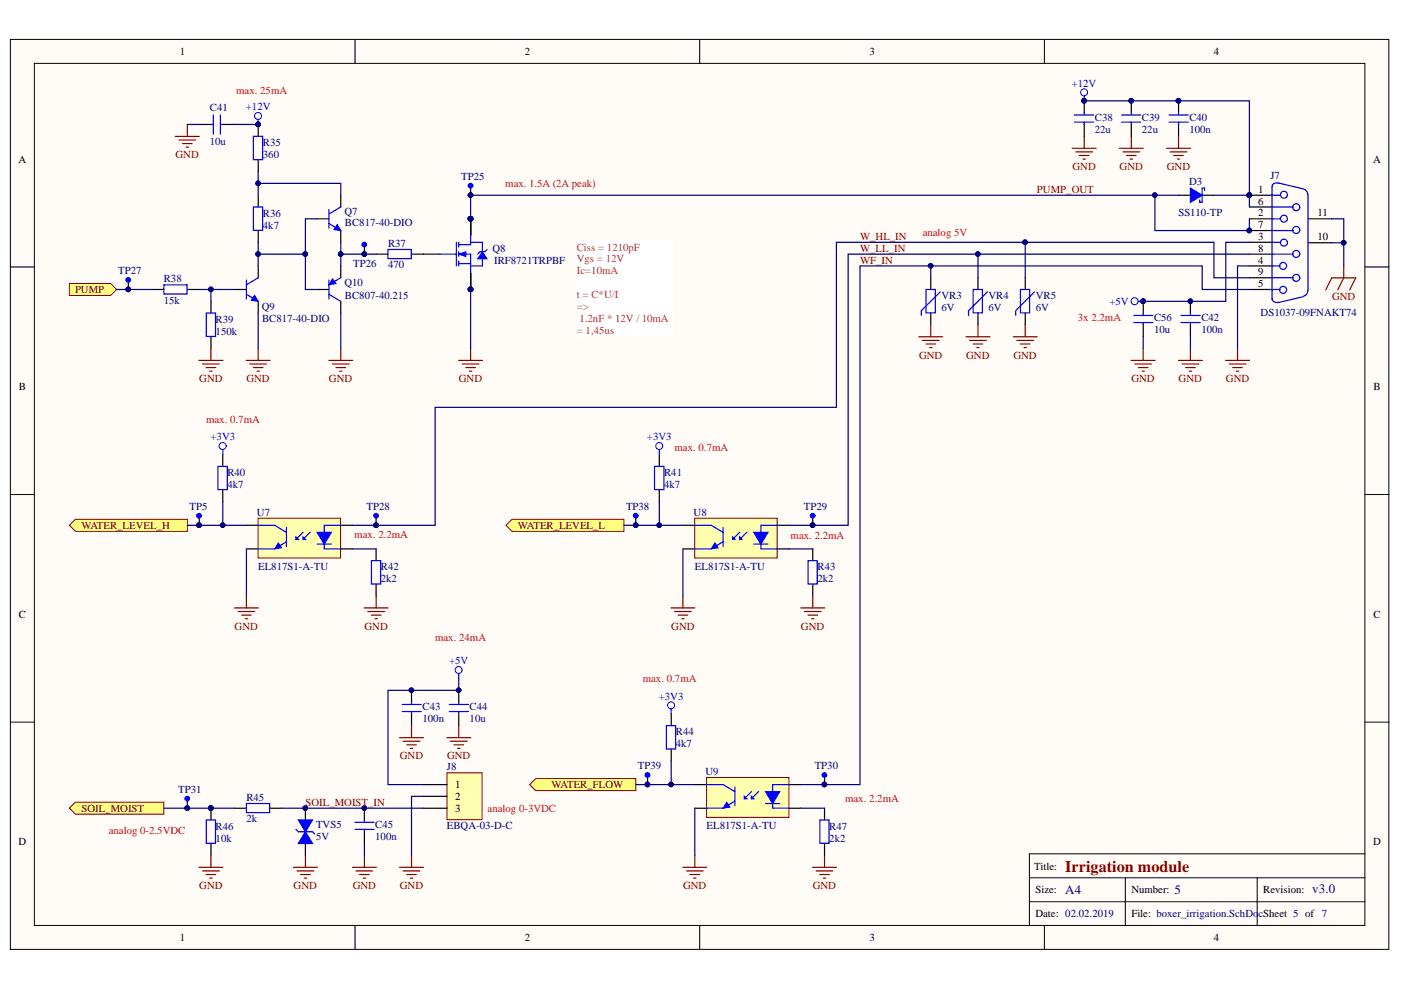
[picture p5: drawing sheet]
<svg xmlns="http://www.w3.org/2000/svg" width="297mm" height="210mm" viewBox="0 0 297 210" stroke-linecap="round" stroke-linejoin="round" font-family="sans-serif">
<defs><g id="words">
<text font-size="3.4" fill="#800000" x="225.9" y="184.9">Irrigation module</text>
<g font-size="2.7" fill="#000080">
<text x="225.9" y="189.6">A4</text>
<text x="249" y="189.6">5</text>
<text x="278.2" y="189.3">v3.0</text>
</g>
<g font-size="2.3">
<text x="38.2" y="11.7">1</text>
<text x="111.2" y="11.7">2</text>
<text x="184.3" y="11.7">3</text>
<text x="257.4" y="11.7">4</text>
<text x="3.9" y="34.5">A</text>
<text x="291.1" y="34.5">A</text>
<text x="266.7" y="40.9">1</text>
<text x="266.7" y="45.9">2</text>
<text x="266.7" y="43.4">6</text>
<text x="279.3" y="45.9">11</text>
<text x="266.7" y="50.9">3</text>
<text x="266.7" y="48.4">7</text>
<text x="266.7" y="53.4">8</text>
<text x="279.3" y="51">10</text>
<text x="266.7" y="55.9">4</text>
<text x="266.7" y="58.4">9</text>
<text x="266.7" y="60.9">5</text>
<text x="4" y="82.8">B</text>
<text x="291.2" y="82.8">B</text>
<text x="4" y="131">C</text>
<text x="291.2" y="131">C</text>
<text x="96.5" y="167.1">1</text>
<text x="96.5" y="169.6">2</text>
<text x="96.5" y="172.1">3</text>
<text x="3.9" y="179.2">D</text>
<text x="291.1" y="179.2">D</text>
<text x="219.3" y="184.4">Title:</text>
<text x="219.5" y="189.4">Size:</text>
<text x="239.9" y="189.4">Number:</text>
<text x="267.8" y="189.4">Revision:</text>
<text x="219.5" y="194.5">Date: 02.02.2019</text>
<text x="239.9" y="194.5">File: boxer_irrigation.SchDocSheet 5 of 7</text>
<text x="38.2" y="199.6">1</text>
<text x="111.2" y="199.6">2</text>
<text x="184.3" y="199.6">3</text>
<text x="257.4" y="199.6">4</text>
</g>
<g font-size="2.3" fill="#000080">
<text x="44.5" y="23.6">C41</text>
<text x="232.1" y="28.2">22u</text>
<text x="232.1" y="25.7">C38</text>
<text x="242.1" y="28.2">22u</text>
<text x="242.1" y="25.7">C39</text>
<text x="252.2" y="28.2">100n</text>
<text x="252.2" y="25.7">C40</text>
<text x="44.5" y="30.8">10u</text>
<text x="55.7" y="33.5">360</text>
<text x="55.7" y="30.9">R35</text>
<text x="97.8" y="38.1">TP25</text>
<text x="252.1" y="39.1">D3</text>
<text x="269.4" y="38">J7</text>
<text x="55.7" y="45.9">R36</text>
<text x="73" y="45.7">Q7</text>
<text x="73.1" y="48">BC817-40-DIO</text>
<text x="249.9" y="45.9">SS110-TP</text>
<text x="55.7" y="48.5">4k7</text>
<text x="82.3" y="52.4">R37</text>
<text x="104.4" y="53.4">Q8</text>
<text x="25.1" y="58.1">TP27</text>
<text x="34.7" y="59.9">R38</text>
<text x="74.9" y="56.6">TP26</text>
<text x="82.3" y="56.9">470</text>
<text x="104.8" y="55.9">IRF8721TRPBF</text>
<text x="34.7" y="64.4">15k</text>
<text x="55.5" y="65.7">Q9</text>
<text x="73" y="60.7">Q10</text>
<text x="73.1" y="63.5">BC807-40.215</text>
<text x="199.6" y="66">6V</text>
<text x="199.6" y="63.4">VR3</text>
<text x="209.6" y="66">6V</text>
<text x="209.6" y="63.4">VR4</text>
<text x="219.6" y="66">6V</text>
<text x="219.6" y="63.4">VR5</text>
<text x="45.7" y="71">150k</text>
<text x="45.7" y="68.4">R39</text>
<text x="55.6" y="68.3">BC817-40-DIO</text>
<text x="244.7" y="70.7">10u</text>
<text x="244.7" y="68.2">C56</text>
<text x="254.7" y="70.7">100n</text>
<text x="254.7" y="68.2">C42</text>
<text x="267.3" y="67">DS1037-09FNAKT74</text>
<text x="48.2" y="100.9">R40</text>
<text x="140.8" y="100.9">R41</text>
<text x="48.2" y="103.4">4k7</text>
<text x="140.8" y="103.4">4k7</text>
<text x="40.2" y="108.2">TP5</text>
<text x="54.5" y="109.4">U7</text>
<text x="77.7" y="108.2">TP28</text>
<text x="132.7" y="108.2">TP38</text>
<text x="147.1" y="109.4">U8</text>
<text x="170.5" y="108.2">TP29</text>
<text x="54.7" y="120.9">EL817S1-A-TU</text>
<text x="80.7" y="123.4">2k2</text>
<text x="80.7" y="120.9">R42</text>
<text x="147.3" y="120.9">EL817S1-A-TU</text>
<text x="173.3" y="123.4">2k2</text>
<text x="173.3" y="120.9">R43</text>
<text x="89.6" y="153.2">100n</text>
<text x="89.6" y="150.6">C43</text>
<text x="99.6" y="153.2">10u</text>
<text x="99.6" y="150.6">C44</text>
<text x="143.3" y="155.9">R44</text>
<text x="143.3" y="158.5">4k7</text>
<text x="94.7" y="163.4">J8</text>
<text x="135.2" y="163.1">TP39</text>
<text x="149.6" y="164.4">U9</text>
<text x="172.7" y="163">TP30</text>
<text x="37.8" y="168.1">TP31</text>
<text x="52.2" y="169.9">R45</text>
<text x="45.7" y="178.4">10k</text>
<text x="45.7" y="175.9">R46</text>
<text x="52.2" y="174.4">2k</text>
<text x="67" y="178.2">5V</text>
<text x="67" y="175.7">TVS5</text>
<text x="79.6" y="178.2">100n</text>
<text x="79.6" y="175.7">C45</text>
<text x="94.7" y="175.9">EBQA-03-D-C</text>
<text x="149.8" y="175.9">EL817S1-A-TU</text>
<text x="175.8" y="178.4">2k2</text>
<text x="175.8" y="175.9">R47</text>
</g>
<g font-size="2.3" fill="#f00">
<text x="50.1" y="20">max. 25mA</text>
<text x="107.1" y="39.6">max. 1.5A (2A peak)</text>
<text x="195.6" y="50">analog 5V</text>
<text x="228.5" y="68.1">3x 2.2mA</text>
<text x="43.7" y="89.6">max. 0.7mA</text>
<text x="143" y="95.7">max. 0.7mA</text>
<text x="75.1" y="114">max. 2.2mA</text>
<text x="167.6" y="114.3">max. 2.2mA</text>
<text x="92.3" y="135.9">max. 24mA</text>
<text x="136.3" y="144.6">max. 0.7mA</text>
<text x="103.4" y="172.1">analog 0-3VDC</text>
<text x="179.2" y="170.1">max. 2.2mA</text>
<text x="23.1" y="176.9">analog 0-2.5VDC</text>
</g>
<g font-size="2.3" fill="#00f">
<text x="52.1" y="23.4">+12V</text>
<text x="227.2" y="18.3">+12V</text>
<text x="235.2" y="64.7">+5V</text>
<text x="44.6" y="93.3">+3V3</text>
<text x="137.2" y="93.3">+3V3</text>
<text x="95.2" y="140.8">+5V</text>
<text x="139.7" y="148.3">+3V3</text>
</g>
<g font-size="2.3" fill="#800000">
<text x="37.2" y="33.5">GND</text>
<text x="219.9" y="40.9">PUMP_OUT</text>
<text x="227.4" y="36">GND</text>
<text x="237.4" y="36">GND</text>
<text x="247.4" y="36">GND</text>
<text x="182.3" y="53.4">W_LL_IN</text>
<text x="182.3" y="50.9">W_HL_IN</text>
<text x="182.3" y="55.9">WF_IN</text>
<text x="15.9" y="62.2">PUMP</text>
<text x="282.4" y="63.5">GND</text>
<text x="194.9" y="76">GND</text>
<text x="204.8" y="76">GND</text>
<text x="214.9" y="76">GND</text>
<text x="42.3" y="81">GND</text>
<text x="52.2" y="81">GND</text>
<text x="69.7" y="81">GND</text>
<text x="97.3" y="81">GND</text>
<text x="239.9" y="81">GND</text>
<text x="249.9" y="81">GND</text>
<text x="259.9" y="81">GND</text>
<text x="17.3" y="112.1">WATER_LEVEL_H</text>
<text x="109.8" y="112.1">WATER_LEVEL_L</text>
<text x="49.7" y="133.5">GND</text>
<text x="77.3" y="133.5">GND</text>
<text x="142.3" y="133.5">GND</text>
<text x="169.8" y="133.5">GND</text>
<text x="84.8" y="161">GND</text>
<text x="94.8" y="161">GND</text>
<text x="117" y="167.1">WATER_FLOW</text>
<text x="17.3" y="172.1">SOIL_MOIST</text>
<text x="64.8" y="170.8">SOIL_MOIST_IN</text>
<text x="42.3" y="188.5">GND</text>
<text x="62.3" y="188.5">GND</text>
<text x="74.8" y="188.5">GND</text>
<text x="84.8" y="188.5">GND</text>
<text x="144.8" y="188.5">GND</text>
<text x="172.3" y="188.5">GND</text>
</g>
<g font-size="2.3" fill="#a1006a">
<text x="122.3" y="53.1">Ciss = 1210pF</text>
<text x="122.3" y="55.7">Vgs = 12V</text>
<text x="122.3" y="58.2">Ic=10mA</text>
<text x="122.3" y="63.3">t = C*U/I</text>
<text x="122.3" y="65.8">=&gt;</text>
<text x="122.3" y="70.9">= 1,45us</text>
<text x="122.9" y="68.3">1.2nF * 12V / 10mA</text>
</g>
</g></defs>
<g fill="#fffcf8" stroke="#000" stroke-width=".21">
<path d="M2.2 8.4h292.3v192.9h-292.3z"/>
<path d="M7.3 13.4h282.1v182.8h-282.1z"/>
</g>
<g fill="none" stroke="#000" stroke-width=".21">
<path d="M75.3 8.4v5M148.4 8.4v5M221.4 8.4v5M2.2 56.6h5.1M289.4 56.6h5.1M2.2 104.9h5.1M289.4 104.9h5.1M2.2 153.1h5.1M289.4 153.1h5.1M75.3 196.3v5M148.4 196.3v5M218.3 186.1h71.1"/>
<path d="M218.3 191.2h71.1M221.4 196.3v5M238.6 186.1v10.2M266.5 186.1v10.2M289.4 181h-71.1v15.3"/>
</g>
<g fill="#ffff80" stroke="#800000" stroke-width=".21">
<path d="M107.3 111.4l1.2-1.3h23.8v2.5h-23.8z" fill-rule="evenodd"/>
<path d="M14.7 60.1h8.7l1.3 1.3-1.3 1.2h-8.7z" fill-rule="evenodd"/>
<path d="M112.3 166.4l1.3-1.3h21.2v2.5h-21.2z" fill-rule="evenodd"/>
</g>
<path d="M72.3 56.4v2.5M67.2 61.4h2.5M72.3 63.9v2.5" fill="none" stroke="#000" stroke-width=".25"/>
<path d="M70.5 59.1l.8 1-1.6 .3z" fill="#00f"/>
<path d="M70.5 59.1l.8 1-1.6 .3z" fill="none" stroke="#00f" stroke-width=".21"/>
<path d="M53.7 28.9h2v5h-2zM52.2 59.4v4M53.7 43.9h2v4.9h-2zM69.7 59.4v4M72.3 58.9l-2.6 1.5M34.7 60.4h5v1.9h-5zM43.7 66.4h2v4.9h-2zM69.7 62.4l2.6 1.5" fill="none" stroke="#00f" stroke-width=".25"/>
<path d="M54.7 26.4v2.5M54.7 33.9v2.5M54.7 41.4v2.5M54.7 48.9v2.5M32.2 61.4h2.5M39.7 61.4h2.5M44.7 63.9v2.5M44.7 71.4v2.5M49.7 61.4h2.5" fill="none" stroke="#000" stroke-width=".25"/>
<circle cx="54.7" cy="26.4" r=".48" fill="#000080" stroke="#000080" stroke-width=".21"/>
<path d="M122.3 51.1h20.3v20.2h-20.3z" fill="#fff" stroke="#fff" stroke-width=".21"/>
<path d="M54 62.6l.7 1.3-1.4-.2z" fill="#00f"/>
<path d="M54 62.6l.7 1.3-1.4-.2z" fill="none" stroke="#00f" stroke-width=".21"/>
<path d="M54.7 56.4v2.5M67.2 46.4h2.5M54.7 63.9v2.5" fill="none" stroke="#000" stroke-width=".25"/>
<path d="M54.7 58.9l-2.5 1.5M69.7 44.4v4M52.2 62.4l2.5 1.5" fill="none" stroke="#00f" stroke-width=".25"/>
<path d="M42.2 76.4h5.1M42.9 77.2h3.6M43.7 77.9h2M44.5 78.7h.5M44.7 73.9v2.5M52.2 76.4h5.1M53 77.2h3.5M53.7 77.9h2.1M54.5 78.7h.5M54.7 73.9v2.5" fill="none" stroke="#800000" stroke-width=".25"/>
<path d="M71.5 47.6l.8 1.3-1.5-.2z" fill="#00f"/>
<g fill="none" stroke="#00f" stroke-width=".21">
<path d="M71.5 47.6l.8 1.3-1.5-.2z"/>
<circle cx="54.7" cy="24.6" r=".74"/>
</g>
<path d="M72.3 41.4v2.5M72.3 48.9v2.5M79.8 53.9h2.5M87.2 53.9h6.1M99.8 46.4v3.5M99.8 57.9v3.5" fill="none" stroke="#000" stroke-width=".25"/>
<path d="M54.7 25.4v1M69.7 47.4l2.6 1.5M72.3 43.9l-2.6 1.5M82.2 52.9h5v1.9h-5zM93.3 53.9h3.5M96.8 51.4v5M97.3 51.9h2.5M97.3 53.9h2.5v2.5M97.3 55.9h2.5M97.3 51.4v1M97.3 53.4v1M97.3 55.4v1" fill="none" stroke="#00f" stroke-width=".25"/>
<path d="M69.7 76.4h5.1M70.5 77.2h3.5M71.2 77.9h2.1M72 78.7h.5M72.3 73.9v2.5" fill="none" stroke="#800000" stroke-width=".25"/>
<g fill="#000080" stroke="#000080" stroke-width=".21">
<circle cx="54.7" cy="26.4" r=".48"/>
<circle cx="99.8" cy="61.4" r=".48"/>
<circle cx="99.8" cy="46.4" r=".48"/>
</g>
<path d="M97.3 53.9l1.5-.5v1z" fill="#00f"/>
<path d="M97.3 53.9l1.5-.5v1z" fill="none" stroke="#00f" stroke-width=".21"/>
<path d="M99.8 51.4v.5M102.3 51.4v2M102.3 54.9v1.5" fill="none" stroke="#00f" stroke-width=".25"/>
<path d="M102.3 53.4l1 1.5h-2z" fill="#00f"/>
<path d="M102.3 53.4l1 1.5h-2z" fill="none" stroke="#00f" stroke-width=".21"/>
<path d="M99.8 49.9v1.5h2.5M102.3 56.4h-2.5v1.5M103.3 52.9l-.5 .5h-1l-.5 .5" fill="none" stroke="#00f" stroke-width=".25"/>
<path d="M27.2 59.9v1.5M99.8 46.4v3.5M99.8 57.9v3.5M249.9 41.4h2.5M254.9 41.4h2.5" fill="none" stroke="#000" stroke-width=".25"/>
<g fill="#000080" stroke="#000080" stroke-width=".21">
<circle cx="99.8" cy="61.4" r=".48"/>
<circle cx="99.8" cy="46.4" r=".48"/>
<circle cx="27.2" cy="61.4" r=".48"/>
</g>
<path d="M97.2 76.4h5.1M98 77.2h3.6M98.8 77.9h2M99.5 78.7h.5M99.8 73.9v2.5" fill="none" stroke="#800000" stroke-width=".25"/>
<circle cx="27.2" cy="59.3" r=".48" fill="#00f" stroke="#00f" stroke-width=".25"/>
<path d="M252.4 39.9l2.5 1.5-2.5 1.5z" fill="#00f"/>
<path d="M252.4 39.9l2.5 1.5-2.5 1.5zM255.4 40.4v-.5h-.5v3h-.5v-.5" fill="none" stroke="#00f" stroke-width=".25"/>
<path d="M99.8 39.9v1.5M77.3 52.4v1.5" fill="none" stroke="#000" stroke-width=".25"/>
<g fill="#000080" stroke="#000080" stroke-width=".21">
<circle cx="99.8" cy="41.4" r=".48"/>
<circle cx="77.2" cy="53.9" r=".48"/>
</g>
<g fill="#00f" stroke="#00f" stroke-width=".25">
<circle cx="99.8" cy="39.4" r=".48"/>
<circle cx="77.2" cy="51.9" r=".48"/>
</g>
<path d="M94.8 163.9h7.4v9.9h-7.4z" fill="#ffffb0" stroke="#800000" stroke-width=".21"/>
<path d="M44.7 171.4v2.4M44.7 178.8v2.6M49.7 171.4h2.5M57.2 171.4h2.5M89.8 166.4h5M89.8 168.8h5M89.8 171.4h5" fill="none" stroke="#000" stroke-width=".25"/>
<path d="M42.2 183.9h5.1M42.9 184.7h3.6M43.7 185.4h2M44.5 186.2h.5M44.7 181.4v2.5M84.7 183.9h5.1M85.5 184.7h3.5M86.2 185.4h2.1M87 186.2h.5M87.2 181.4v2.5" fill="none" stroke="#800000" stroke-width=".25"/>
<circle cx="44.7" cy="171.3" r=".48" fill="#000080" stroke="#000080" stroke-width=".21"/>
<path d="M43.7 173.8h2v5h-2zM52.2 170.4h5v1.9h-5z" fill="none" stroke="#00f" stroke-width=".25"/>
<path d="M14.7 171.4l1.3-1.3h18.7v2.5h-18.7z" fill-rule="evenodd" fill="#ffff80" stroke="#800000" stroke-width=".21"/>
<path d="M62.2 183.9h5.1M63 184.7h3.5M63.7 185.4h2.1M64.5 186.2h.5M64.8 181.4v2.5" fill="none" stroke="#800000" stroke-width=".25"/>
<path d="M39.7 169.9v1.5M64.8 171.4v2.4M64.8 178.8v2.6" fill="none" stroke="#000" stroke-width=".25"/>
<g fill="#000080" stroke="#000080" stroke-width=".21">
<circle cx="39.7" cy="171.3" r=".48"/>
<circle cx="64.7" cy="171.3" r=".49"/>
</g>
<circle cx="39.7" cy="169.3" r=".48" fill="#00f" stroke="#00f" stroke-width=".25"/>
<path d="M64.8 176.4l1.5 2.4h-3z" fill="#00f"/>
<path d="M64.8 176.4l1.5 2.4h-3z" fill="none" stroke="#00f" stroke-width=".25"/>
<path d="M63.3 173.8h3l-1.5 2.6z" fill="#00f"/>
<g fill="none" stroke="#00f" stroke-width=".25">
<path d="M269.7 39.5v23.9M271 38.8l5.3 1.2M271.1 38.8a.93 .93 0 0 0-1.4 .8M269.6 41.4h1.8M269.6 51.4h1.8M269.6 56.4h1.8M269.7 46.4h1.8M269.9 43.9h4.3M269.9 48.9h4.3M269.9 53.9h4.3M269.9 58.9h4.3M276.4 40.1a1.24 1.24 0 0 1 .9 1.2"/>
<path d="M277.3 41.3v20.3M269.6 61.4h1.8M269.7 63.3a.98 .98 0 0 0 1.3 .8M276.3 62.9l-5.3 1.3M277.3 61.6a1.24 1.24 0 0 1-.9 1.2M85.3 150.9h4M85.3 149.4h4M87.2 148.9v.5M87.2 150.9v.4M95.3 150.9h4M95.3 149.4h4M97.3 142.8v1.1"/>
<path d="M97.3 148.9v.5M97.3 150.9v.4M62.7 175.9l.6 .5h3l.4 .4M63.3 173.8h3l-1.5 2.6zM75.3 175.9h4M75.3 174.4h4M77.3 173.8v.6M77.3 175.9v.5"/>
<circle cx="272" cy="56.4" r=".74"/>
<circle cx="272.2" cy="51.4" r=".74"/>
<circle cx="272.2" cy="46.4" r=".74"/>
<circle cx="272.2" cy="41.3" r=".74"/>
<circle cx="274.8" cy="58.9" r=".74"/>
<circle cx="274.8" cy="53.8" r=".74"/>
<circle cx="274.8" cy="43.9" r=".74"/>
<circle cx="274.8" cy="48.8" r=".74"/>
<circle cx="272" cy="61.5" r=".74"/>
</g>
<g fill="#000080" stroke="#000080" stroke-width=".21">
<circle cx="64.7" cy="171.3" r=".49"/>
<circle cx="87.2" cy="146.3" r=".48"/>
<circle cx="77.2" cy="171.3" r=".48"/>
<circle cx="264.9" cy="41.4" r=".48"/>
<circle cx="264.9" cy="48.9" r=".48"/>
</g>
<g fill="none" stroke="#000" stroke-width=".25">
<path d="M264.9 41.4h5M264.9 46.4h5M264.9 51.4h5M264.9 56.4h5M264.9 43.9h5M264.9 48.9h5M264.9 53.9h5M264.9 58.9h5M277.3 46.4h5M277.3 51.5h5M264.9 61.4h5M87.2 146.4v2.5"/>
<path d="M87.2 151.3v2.6M97.3 146.4v2.5M97.3 151.3v2.6M77.3 171.4v2.4M77.3 176.4v2.4"/>
</g>
<circle cx="97.2" cy="142.1" r=".74" fill="none" stroke="#00f" stroke-width=".21"/>
<g fill="none" stroke="#800000" stroke-width=".25">
<path d="M84.7 156.4h5.1M85.5 157.2h3.5M86.2 157.9h2.1M87 158.7h.5M87.2 153.9v2.5M94.7 156.4h5.1M95.5 157.2h3.5M96.2 157.9h2.1M97 158.7h.5M97.3 153.9v2.5M74.7 183.9h5.1M75.5 184.7h3.5"/>
<path d="M76.2 185.4h2.1M77 186.2h.5M77.3 181.4v2.5"/>
</g>
<path d="M14.7 111.4l1.3-1.3h23.7v2.5h-23.7z" fill-rule="evenodd" fill="#ffff80" stroke="#800000" stroke-width=".21"/>
<path d="M144.8 111.4h2.5M144.8 116.4h2.5" fill="none" stroke="#000" stroke-width=".25"/>
<path d="M147.3 109.9h17.5v8.4h-17.5z" fill="#ffffb0" stroke="#800000" stroke-width=".21"/>
<path d="M153.3 111.9v4" fill="none" stroke="#00f" stroke-width=".25"/>
<path d="M151.6 115.1l.6 1.1-1.4 .2z" fill="#00f"/>
<path d="M151.6 115.1l.6 1.1-1.4 .2z" fill="none" stroke="#00f" stroke-width=".21"/>
<path d="M147.3 111.4h3.5l2.5 1.5M153.3 114.9l-2.5 1.5h-3.5" fill="none" stroke="#00f" stroke-width=".25"/>
<path d="M164.8 111.4h2.5M164.8 116.4h2.5" fill="none" stroke="#000" stroke-width=".25"/>
<path d="M159.8 112.9h3l-1.5 2.5z" fill="#00f"/>
<path d="M156.8 112.8l-1.5 1.6M158.3 112.8l-1.5 1.6M159.8 112.9h3l-1.5 2.5z" fill="none" stroke="#00f" stroke-width=".25"/>
<path d="M155.3 113.9l.5 .5h-.5z" fill="#00f"/>
<path d="M155.3 113.9l.5 .5h-.5z" fill="none" stroke="#00f" stroke-width=".25"/>
<path d="M156.8 113.9l.5 .5h-.5z" fill="#00f"/>
<path d="M216.3 61.4h2v4.9h-2zM219.3 61.9l-3.9 4v1M138.8 98.9h2v4.9h-2zM139.8 95.4v1M156.8 113.9l.5 .5h-.5zM159.8 115.4h3M161.3 114.4v2h3.5M164.8 111.4h-3.5v2" fill="none" stroke="#00f" stroke-width=".25"/>
<g fill="none" stroke="#800000" stroke-width=".25">
<path d="M214.8 71.4h5.1M215.6 72.2h3.5M216.3 72.9h2.1M217.1 73.7h.5M217.4 68.9v2.5M142.3 128.9h5M143 129.7h3.6M143.8 130.4h2M144.5 131.2h.6M144.8 126.4v2.5M169.8 128.9h5.1M170.5 129.7h3.6"/>
<path d="M171.3 130.4h2M172.1 131.2h.5M172.3 126.4v2.5"/>
</g>
<path d="M217.4 58.9v2.5M217.4 66.4v2.5M139.8 96.4v2.5M52.2 111.4h2.6M52.2 116.4h2.6M139.8 103.9v2.5" fill="none" stroke="#000" stroke-width=".25"/>
<circle cx="139.8" cy="94.6" r=".74" fill="none" stroke="#00f" stroke-width=".21"/>
<path d="M54.7 109.9h17.5v8.4h-17.5z" fill="#ffffb0" stroke="#800000" stroke-width=".21"/>
<path d="M60.7 111.9v4" fill="none" stroke="#00f" stroke-width=".25"/>
<path d="M59 115.1l.7 1.1-1.5 .2z" fill="#00f"/>
<path d="M59 115.1l.7 1.1-1.5 .2z" fill="none" stroke="#00f" stroke-width=".21"/>
<path d="M54.7 111.4h3.5l2.5 1.5M60.7 114.9l-2.5 1.5h-3.5" fill="none" stroke="#00f" stroke-width=".25"/>
<path d="M72.2 111.4h2.5M72.2 116.4h2.5" fill="none" stroke="#000" stroke-width=".25"/>
<path d="M67.2 112.9h3l-1.5 2.5z" fill="#00f"/>
<path d="M64.3 112.8l-1.6 1.6M65.8 112.8l-1.6 1.6M67.2 112.9h3l-1.5 2.5z" fill="none" stroke="#00f" stroke-width=".25"/>
<path d="M62.7 113.9l.6 .5h-.6z" fill="#00f"/>
<path d="M62.7 113.9l.6 .5h-.6z" fill="none" stroke="#00f" stroke-width=".25"/>
<path d="M64.2 113.9l.6 .5h-.6z" fill="#00f"/>
<path d="M196.3 61.4h2v4.9h-2zM199.3 61.9l-4 4v1M46.2 98.9h2v4.9h-2zM47.2 95.4v1M64.2 113.9l.6 .5h-.6zM67.2 115.4h3M68.7 114.4v2h3.6M72.3 111.4h-3.6v2" fill="none" stroke="#00f" stroke-width=".25"/>
<g fill="none" stroke="#800000" stroke-width=".25">
<path d="M194.8 71.4h5.1M195.6 72.2h3.5M196.3 72.9h2.1M197.1 73.7h.5M197.3 68.9v2.5M49.7 128.9h5.1M50.5 129.7h3.5M51.2 130.4h2.1M52 131.2h.5M52.2 126.4v2.5M77.2 128.9h5.1M78 129.7h3.5"/>
<path d="M78.7 130.4h2.1M79.5 131.2h.5M79.8 126.4v2.5"/>
</g>
<path d="M197.3 58.9v2.5M197.3 66.4v2.5M47.2 96.4v2.5M47.2 103.9v2.5M147.3 166.4h2.6M147.3 171.4h2.6" fill="none" stroke="#000" stroke-width=".25"/>
<circle cx="47.2" cy="94.6" r=".74" fill="none" stroke="#00f" stroke-width=".21"/>
<path d="M149.8 164.9h17.5v8.4h-17.5z" fill="#ffffb0" stroke="#800000" stroke-width=".21"/>
<path d="M155.8 166.9v3.9" fill="none" stroke="#00f" stroke-width=".25"/>
<path d="M154.1 170.1l.7 1-1.5 .3z" fill="#00f"/>
<path d="M154.1 170.1l.7 1-1.5 .3z" fill="none" stroke="#00f" stroke-width=".21"/>
<path d="M149.8 166.4h3.5l2.5 1.5M155.8 169.9l-2.5 1.5h-3.5" fill="none" stroke="#00f" stroke-width=".25"/>
<path d="M167.3 166.4h2.5M167.3 171.4h2.5" fill="none" stroke="#000" stroke-width=".25"/>
<path d="M162.3 167.9h3l-1.5 2.5z" fill="#00f"/>
<path d="M159.3 167.8l-1.5 1.5M160.8 167.8l-1.5 1.5M162.3 167.9h3l-1.5 2.5z" fill="none" stroke="#00f" stroke-width=".25"/>
<path d="M157.8 168.8l.5 .5h-.5z" fill="#00f"/>
<path d="M157.8 168.8l.5 .5h-.5z" fill="none" stroke="#00f" stroke-width=".25"/>
<path d="M159.3 168.8l.5 .5h-.5z" fill="#00f"/>
<g fill="none" stroke="#00f" stroke-width=".25">
<path d="M44.7 26.4h.5M45.2 24.4v4M46.7 24.4v4M46.7 26.4h.5M227.8 25.9h4.1M227.8 24.4h4.1M229.9 20.4v1M229.9 23.9v.5M229.9 25.9v.5M237.8 25.9h4.1M237.8 24.4h4.1M239.9 23.9v.5"/>
<path d="M239.9 25.9v.5M247.9 25.9h4M247.9 24.4h4M249.9 23.9v.5M249.9 25.9v.5M206.3 61.4h2v4.9h-2zM209.4 61.9l-4.1 4v1M240.4 68.4h4M240.4 66.9h4M241.4 63.9h1M242.4 66.4v.5M242.4 68.4v.5"/>
<path d="M250.4 68.4h4.1M250.4 66.9h4.1M252.4 66.4v.5M252.4 68.4v.5M78.8 118.9h1.9v4.9h-1.9zM171.3 118.9h2v4.9h-2zM141.3 153.9h1.9v4.9h-1.9zM142.3 150.3v1M159.3 168.8l.5 .5h-.5zM162.3 170.4h3M163.8 169.3v2.1h3.5M167.3 166.4h-3.5v2"/>
<path d="M173.8 173.8h2v5h-2z"/>
</g>
<g fill="none" stroke="#800000" stroke-width=".25">
<path d="M37.2 28.9h5.1M37.9 29.7h3.6M38.7 30.4h2M39.5 31.2h.5M39.7 26.4v2.5M227.3 31.4h5.1M228.1 32.2h3.6M228.9 33h2M229.6 33.7h.5M229.9 28.9v2.5M237.3 31.4h5.1M238.1 32.2h3.5"/>
<path d="M238.8 33h2.1M239.6 33.7h.5M239.9 28.9v2.5M247.3 31.4h5.1M248.1 32.2h3.6M248.9 33h2M249.6 33.7h.5M249.9 28.9v2.5M284.9 56.4v2.5l-1.3 2.6M204.8 71.4h5.1M205.6 72.2h3.5M206.3 72.9h2.1"/>
<path d="M207.1 73.7h.5M207.4 68.9v2.5M239.8 76.4h5.1M240.6 77.2h3.6M241.4 77.9h2M242.1 78.7h.5M242.4 73.9v2.5M249.9 76.4h5M250.6 77.2h3.6M251.4 77.9h2M252.1 78.7h.5M252.4 73.9v2.5"/>
<path d="M259.8 76.4h5.1M260.6 77.2h3.6M261.4 77.9h2M262.1 78.7h.5M262.4 73.9v2.5M281.1 61.5l1.3-2.6h5l-1.2 2.6M144.8 183.9h5.1M145.5 184.7h3.6M146.3 185.4h2M147.1 186.2h.5M147.3 181.4v2.5M172.3 183.9h5.1"/>
<path d="M173 184.7h3.6M173.8 185.4h2M174.6 186.2h.5M174.8 181.4v2.5"/>
</g>
<g fill="none" stroke="#000" stroke-width=".25">
<path d="M42.2 26.4h2.5M47.2 26.4h2.5M229.9 21.4v2.5M229.9 26.4v2.5M239.9 21.4v2.5M239.9 26.4v2.5M249.9 21.4v2.5M249.9 26.4v2.5M207.4 58.9v2.5M207.4 66.4v2.5M242.4 63.9v2.5M242.4 68.9v2.5"/>
<path d="M252.4 63.9v2.5M252.4 68.9v2.5M42.2 109.9v1.5M79.8 109.9v1.5M79.8 116.4v2.5M134.8 109.9v1.5M172.3 109.9v1.5M172.3 116.4v2.5M79.8 123.9v2.5M172.3 123.9v2.5M142.3 151.3v2.6M142.3 158.9v2.5"/>
<path d="M137.3 164.9v1.5M174.8 164.9v1.5M174.8 171.4v2.4M174.8 178.8v2.6"/>
</g>
<g fill="none" stroke="#00f" stroke-width=".21">
<circle cx="229.8" cy="19.6" r=".74"/>
<circle cx="240.6" cy="63.9" r=".74"/>
<circle cx="142.3" cy="149.5" r=".74"/>
</g>
<g fill="#000080" stroke="#000080" stroke-width=".21">
<circle cx="249.9" cy="21.4" r=".48"/>
<circle cx="239.8" cy="21.4" r=".48"/>
<circle cx="229.8" cy="21.4" r=".48"/>
<circle cx="79.7" cy="111.4" r=".48"/>
<circle cx="172.3" cy="111.4" r=".49"/>
<circle cx="174.8" cy="166.3" r=".48"/>
<circle cx="242.4" cy="63.9" r=".48"/>
<circle cx="27.2" cy="61.4" r=".48"/>
<circle cx="44.7" cy="61.4" r=".48"/>
<circle cx="54.7" cy="53.9" r=".48"/>
<circle cx="64.7" cy="53.9" r=".49"/>
<circle cx="54.7" cy="38.9" r=".48"/>
<circle cx="77.2" cy="53.9" r=".48"/>
<circle cx="72.2" cy="53.9" r=".48"/>
<circle cx="44.7" cy="171.3" r=".48"/>
<circle cx="39.7" cy="171.3" r=".48"/>
<circle cx="97.2" cy="146.3" r=".48"/>
<circle cx="139.8" cy="111.4" r=".48"/>
<circle cx="47.2" cy="111.4" r=".48"/>
<circle cx="142.3" cy="166.3" r=".48"/>
<circle cx="42.2" cy="111.4" r=".49"/>
<circle cx="137.3" cy="166.3" r=".48"/>
<circle cx="264.9" cy="41.4" r=".48"/>
<circle cx="134.8" cy="111.4" r=".48"/>
<circle cx="264.9" cy="48.9" r=".48"/>
<circle cx="244.8" cy="41.4" r=".48"/>
<circle cx="197.3" cy="56.4" r=".48"/>
<circle cx="207.3" cy="53.9" r=".48"/>
<circle cx="284.9" cy="51.4" r=".48"/>
<circle cx="217.3" cy="51.3" r=".49"/>
<circle cx="252.4" cy="63.9" r=".48"/>
<circle cx="54.7" cy="26.4" r=".48"/>
<circle cx="99.8" cy="41.4" r=".48"/>
</g>
<g fill="#00f" stroke="#00f" stroke-width=".25">
<circle cx="79.7" cy="109.3" r=".48"/>
<circle cx="172.3" cy="109.3" r=".49"/>
<circle cx="174.8" cy="164.3" r=".48"/>
<circle cx="42.2" cy="109.3" r=".49"/>
<circle cx="134.8" cy="109.3" r=".48"/>
<circle cx="137.3" cy="164.3" r=".48"/>
</g>
<g fill="none" stroke="#000080" stroke-width=".25">
<path d="M39.7 26.4h2.5M49.7 26.4h5M54.7 38.9h17.6v2.5M54.7 36.4v5M229.9 21.4h35v22.5M54.7 51.4v5M54.7 53.9h10.1M67.2 46.4h-2.4v15h2.4M72.3 53.9h7.5M72.3 51.4v5M197.3 56.4v2.5M207.4 53.9v5"/>
<path d="M217.4 58.9v-7.5h-40.1v35h-85v25h-17.6M217.4 51.4h40v7.5h7.5M244.9 41.4v7.5h20v-2.5M249.9 41.4h-150.1v5M257.4 41.4h7.5M264.9 53.9h-85.1v57.5h-12.5M264.9 51.4h-5v12.5h-17.5M264.9 56.4h-2.5v17.5M282.3 51.5h2.6v4.9M282.3 46.4h2.6v5.1M24.7 61.4h7.5M42.2 61.4h7.5"/>
<path d="M44.7 61.4v2.5M54.7 66.4v7.5M72.3 66.4v7.5M99.8 61.4v12.5M242.4 71.4v2.5M252.4 71.4v2.5M264.9 61.4h-10v-5h-72.6v110h-12.5M39.7 111.4h12.5M47.2 106.4v5M52.2 116.4v10M74.7 116.4h5.1M132.3 111.4h12.5"/>
<path d="M139.8 106.4v5M144.8 116.4v10M167.3 116.4h5M97.3 143.9v2.5h-15v20h7.5M34.7 171.4h15M59.7 171.4h30.1M77.3 178.8v2.6M89.8 168.8h-2.6v12.6M134.8 166.4h12.5M142.3 161.4v5M147.3 171.4v10M169.8 171.4h5"/>
</g>
<use href="#words"/>
</svg>
